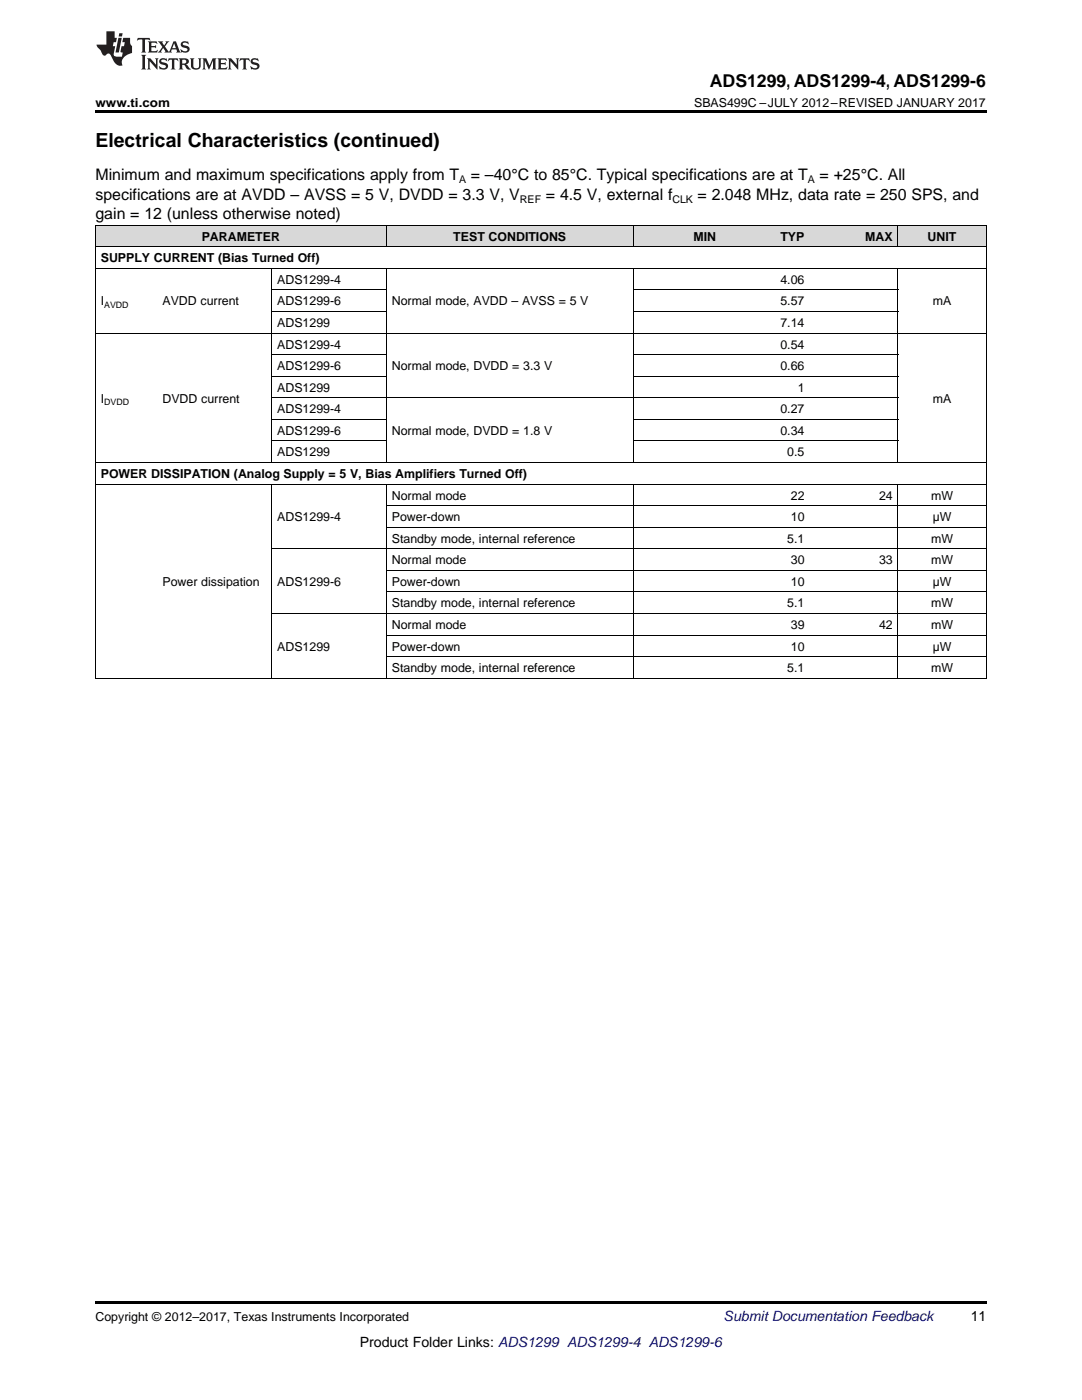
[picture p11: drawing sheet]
<svg xmlns="http://www.w3.org/2000/svg" width="216mm" height="279mm" viewBox="0 0 216 279" stroke-linecap="round" stroke-linejoin="round" font-family="sans-serif">
<defs><g id="words">
<text font-size="3.9" x="19" y="29.3">Electrical Characteristics (continued)</text>
<text font-size="3.5" x="141.6" y="17.3">ADS1299, ADS1299-4, ADS1299-6</text>
<g font-size="3.2">
<text x="19" y="36">Minimum and maximum specifications apply from T</text>
<text x="94" y="36">= –40°C to 85°C. Typical specifications are at T</text>
<text x="163.5" y="36">= +25°C. All</text>
<text x="19" y="39.9">specifications are at AVDD – AVSS = 5 V, DVDD = 3.3 V, V</text>
<text x="108.9" y="39.9">= 4.5 V, external f</text>
<text x="139.2" y="39.9">= 2.048 MHz, data rate = 250 SPS, and</text>
<text x="19" y="43.7">gain = 12 (unless otherwise noted)</text>
</g>
<text font-size="2.8" fill="#0000c8" x="144.4" y="263.6">Submit Documentation Feedback</text>
<g font-size="2.8">
<text x="193.7" y="263.6">11</text>
<text x="71.8" y="268.9">Product Folder Links: ADS1299 ADS1299-4 ADS1299-6</text>
</g>
<g font-size="2.5">
<text x="19" y="21.4">www.ti.com</text>
<text x="138.5" y="21.4">SBAS499C –JULY 2012–REVISED JANUARY 2017</text>
<text x="20.1" y="52.4">SUPPLY CURRENT (Bias Turned Off)</text>
<text x="40.3" y="48">PARAMETER</text>
<text x="90.5" y="48">TEST CONDITIONS</text>
<text x="138.4" y="48">MIN</text>
<text x="155.7" y="48">TYP</text>
<text x="172.6" y="48">MAX</text>
<text x="185.1" y="48">UNIT</text>
<text x="55.3" y="56.7">ADS1299-4</text>
<text x="155.7" y="56.7">4.06</text>
<text x="20.1" y="61">I</text>
<text x="32.4" y="61">AVDD current</text>
<text x="55.3" y="61">ADS1299-6</text>
<text x="55.3" y="65.3">ADS1299</text>
<text x="78.2" y="61">Normal mode, AVDD – AVSS = 5 V</text>
<text x="155.7" y="61">5.57</text>
<text x="155.7" y="65.3">7.14</text>
<text x="186.2" y="61">mA</text>
<text x="55.3" y="69.6">ADS1299-4</text>
<text x="155.7" y="69.6">0.54</text>
<text x="55.3" y="73.9">ADS1299-6</text>
<text x="78.2" y="73.9">Normal mode, DVDD = 3.3 V</text>
<text x="155.7" y="73.9">0.66</text>
<text x="20.1" y="80.3">I</text>
<text x="32.4" y="80.3">DVDD current</text>
<text x="55.3" y="78.2">ADS1299</text>
<text x="55.3" y="82.5">ADS1299-4</text>
<text x="155.7" y="82.5">0.27</text>
<text x="159.2" y="78.2">1</text>
<text x="186.2" y="80.3">mA</text>
<text x="55.3" y="86.8">ADS1299-6</text>
<text x="78.2" y="86.8">Normal mode, DVDD = 1.8 V</text>
<text x="155.7" y="86.8">0.34</text>
<text x="20.1" y="95.4">POWER DISSIPATION (Analog Supply = 5 V, Bias Amplifiers Turned Off)</text>
<text x="55.3" y="91.1">ADS1299</text>
<text x="157.1" y="91.1">0.5</text>
<text x="78.2" y="99.7">Normal mode</text>
<text x="157.8" y="99.7">22</text>
<text x="175.4" y="99.7">24</text>
<text x="185.8" y="99.7">mW</text>
<text x="55.3" y="104">ADS1299-4</text>
<text x="78.2" y="104">Power-down</text>
<text x="157.8" y="104">10</text>
<text x="186.1" y="104">µW</text>
<text x="78.2" y="108.3">Standby mode, internal reference</text>
<text x="78.2" y="112.6">Normal mode</text>
<text x="157.1" y="108.3">5.1</text>
<text x="157.8" y="112.6">30</text>
<text x="175.4" y="112.6">33</text>
<text x="185.8" y="108.3">mW</text>
<text x="185.8" y="112.6">mW</text>
<text x="32.4" y="116.9">Power dissipation</text>
<text x="55.3" y="116.9">ADS1299-6</text>
<text x="78.2" y="116.9">Power-down</text>
<text x="157.8" y="116.9">10</text>
<text x="186.1" y="116.9">µW</text>
<text x="78.2" y="121.2">Standby mode, internal reference</text>
<text x="78.2" y="125.5">Normal mode</text>
<text x="157.1" y="121.2">5.1</text>
<text x="157.8" y="125.5">39</text>
<text x="175.4" y="125.5">42</text>
<text x="185.8" y="121.2">mW</text>
<text x="185.8" y="125.5">mW</text>
<text x="55.3" y="129.8">ADS1299</text>
<text x="78.2" y="129.8">Power-down</text>
<text x="157.8" y="129.8">10</text>
<text x="186.1" y="129.8">µW</text>
<text x="78.2" y="134.1">Standby mode, internal reference</text>
<text x="157.1" y="134.1">5.1</text>
<text x="185.8" y="134.1">mW</text>
<text x="19" y="263.6">Copyright © 2012–2017, Texas Instruments Incorporated</text>
</g>
<g font-size="2.1">
<text x="91.6" y="36.6">A</text>
<text x="103.8" y="40.5">REF</text>
<text x="134.2" y="40.5">CLK</text>
<text x="161.2" y="36.6">A</text>
</g>
<g font-size="1.8">
<text x="20.8" y="61.5">AVDD</text>
<text x="20.8" y="80.8">DVDD</text>
</g>
</g></defs>
<g fill="#d8d8d8">
<path d="M19 45h12.4v4.3h-12.4z"/>
<path d="M31.4 45h22.9v4.3h-22.9z"/>
<path d="M54.3 45h22.8v4.3h-22.8z"/>
<path d="M77.1 45h49.3v4.3h-49.3z"/>
<path d="M126.4 45h17.6v4.3h-17.6z"/>
<path d="M144 45h17.6v4.3h-17.6z"/>
<path d="M161.6 45h17.6v4.3h-17.6z"/>
<path d="M179.2 45h17.6v4.3h-17.6z"/>
</g>
<path d="M19 22h177.8v.5h-177.8zM19 259.7h177.8v.5h-177.8z" fill="#000"/>
<g fill="none" stroke="#000" stroke-width=".2">
<path d="M19 53.6h177.8M19 49.3h177.8M19 45h177.8M19.1 45v90.4M54.2 53.6v38.8M54.3 57.9h22.8M77.1 45v4.3M77.1 53.6v38.8M126.3 45v4.3M126.3 53.6v38.8M126.4 57.9h52.8M179.2 45v4.3"/>
<path d="M179.2 53.6v38.8M196.8 45v90.4M19 66.5h177.8M54.3 79.4h124.9M54.3 75.1h22.8M54.3 70.8h22.8M54.3 62.2h22.8M126.4 75.1h52.8M126.4 70.8h52.8M126.4 62.2h52.8M19 96.6h177.8M19 92.3h177.8"/>
<path d="M54.2 96.7v38.7M54.3 88h22.8M54.3 83.7h22.8M77.1 96.7v38.7M126.3 96.7v38.7M126.4 88h52.8M126.4 83.7h52.8M179.2 96.7v38.7M54.3 109.5h142.5M77.1 118.1h119.7M77.1 113.8h119.7M77.1 105.2h119.7"/>
<path d="M77.1 100.9h119.7M19 135.3h177.8M54.3 122.4h142.5M77.1 131h119.7M77.1 126.7h119.7"/>
</g>
<g fill="#231f20">
<path d="M27.5 7.6l-.1 .5 .4-.2h.6v.1v2.1l-.2 .4h1l-.3-.4v-2.1l.1-.1h.5l.5 .2-.2-.5zM29.5 8.3l.2 .3v1.5l-.2 .4h1.8l.2-.6a1.04 1.04 0 0 1-1.3 .2v-.7h.6l.3 .2v-.6l-.3 .2h-.6v-.6l.8-.1 .4 .3-.2-.5zM31.5 8.3l.9 1.1-.9 1.1h.8l-.2-.2 .5-.7 .4 .7-.2 .2h1.5l-.1-.2 .1-.4h.9l.1 .4-.2 .2h1l-.3-.3-.7-1.9h-.5l-.9 2-.8-1 .9-1h-.8l.1 .3-.3 .5-.4-.6 .2-.2zM34.7 8.6l.4 1h-.7zM36.3 8.4a.63 .63 0 0 0-.2 .7 .63 .63 0 0 0 .6 .4l.6 .2 .1 .2a.75 .75 0 0 1-.7 .4 .75 .75 0 0 1-.6-.5l.1 .7 .1-.1a1.11 1.11 0 0 0 1.5-.6 1.13 1.13 0 0 0-1.2-.8l-.1-.4a1.04 1.04 0 0 1 1.2 .2l-.2-.5-.1 .1-.5-.2zM28.2 10.9l.2 .4v2.2l-.2 .4h1l-.3-.4v-2.2l.3-.4zM29.3 11.6l.3 .4v1.5l-.3 .4h.8l-.2-.4v-1.3l1.5 1.7v-1.9l.2-.4h-.7l.2 .4v.9l-1.1-1.3zM32 11.8a.62 .62 0 0 0-.2 .7 .62 .62 0 0 0 .6 .4l.6 .1 .1 .3a.76 .76 0 0 1-.7 .3 .76 .76 0 0 1-.6-.4l.1 .7 .1-.1a1.11 1.11 0 0 0 1.5-.6 1.13 1.13 0 0 0-1.2-.8l-.1-.4a1.04 1.04 0 0 1 1.2 .2l-.2-.6-.1 .1-.5-.1zM33.7 11.6l-.2 .6a.61 .61 0 0 1 .8-.3v1.6l-.2 .4h.9l-.2-.4v-1.6a.63 .63 0 0 1 .8 .3l-.2-.6zM35.6 11.6l.3 .4v1.5l-.3 .4h1l-.2-.2v-.8l.5 .2a.76 .76 0 0 0 1.2 .7l-1-1a.58 .58 0 0 0 .6-.5 .58 .58 0 0 0-.5-.6zM36.4 11.9h.1a.45 .45 0 0 1 .5 .1 .45 .45 0 0 1 .1 .5l-.7 .2zM37.9 11.6l.2 .2a2.17 2.17 0 0 0 .3 1.9 .99 .99 0 0 0 1.6-.6v-1.1l.2-.4h-.7l.2 .2a1.92 1.92 0 0 1-.2 1.8 .6 .6 0 0 1-.9-.5v-1.1l.2-.4zM40.4 11.6l.2 .4v1.5l-.2 .4h.7l-.2-.4v-1.4l.8 1.8 .8-1.8v1.4l-.2 .4h.9l-.2-.4v-1.5l.2-.4h-.8l-.6 1.5-.6-1.5zM43.4 11.6l.2 .4v1.5l-.2 .4h1.8l.2-.6a1.04 1.04 0 0 1-1.3 .1v-.6h.5l.4 .2v-.6l-.4 .2h-.5v-.7h.8l.3 .3-.1-.6zM45.5 11.6l.2 .4v1.5l-.2 .4h.7l-.2-.4v-1.3l1.5 1.7v-1.9l.2-.4h-.7l.2 .4v.9l-1.1-1.3zM47.9 11.6l-.1 .6a.61 .61 0 0 1 .8-.3v1.6l-.3 .4h1l-.3-.4 .1-1.6a.63 .63 0 0 1 .7 .3l-.1-.6zM50.2 11.8a.62 .62 0 0 0-.2 .7 .62 .62 0 0 0 .6 .4l.6 .1 .2 .3a.76 .76 0 0 1-.8 .3 .76 .76 0 0 1-.6-.4l.1 .7 .2-.1a1.11 1.11 0 0 0 1.5-.6 1.13 1.13 0 0 0-1.3-.8l-.1-.4a1.04 1.04 0 0 1 1.2 .2l-.1-.6-.2 .1-.5-.1z"/>
<path d="M21.2 6.3v2.6h-1.9l.1 .4 .7 .9a.91 .91 0 0 0 1 .8 .56 .56 0 0 1 .5-.3 .56 .56 0 0 1 .5 .3l.4 .8a1.53 1.53 0 0 0 1.9 1.2 1.54 1.54 0 0 1 1-2.1l.9-.3v-1.4a1.52 1.52 0 0 1-.3-1.6h-1.4l-.2 .8h.5l-.2 .8h-.4l-.2 1v.2l.4 .1-.2 .8a1.93 1.93 0 0 1-1.6-.3l.3-1.8h-.5l.2-.8h.4l.2-.8h-.4v-1.3zM23.6 7.6l-.6 2.9h.7l.6-2.9zM23.8 6.6l-.1 .7h.6l.2-.7z"/>
</g>
<use href="#words"/>
</svg>
